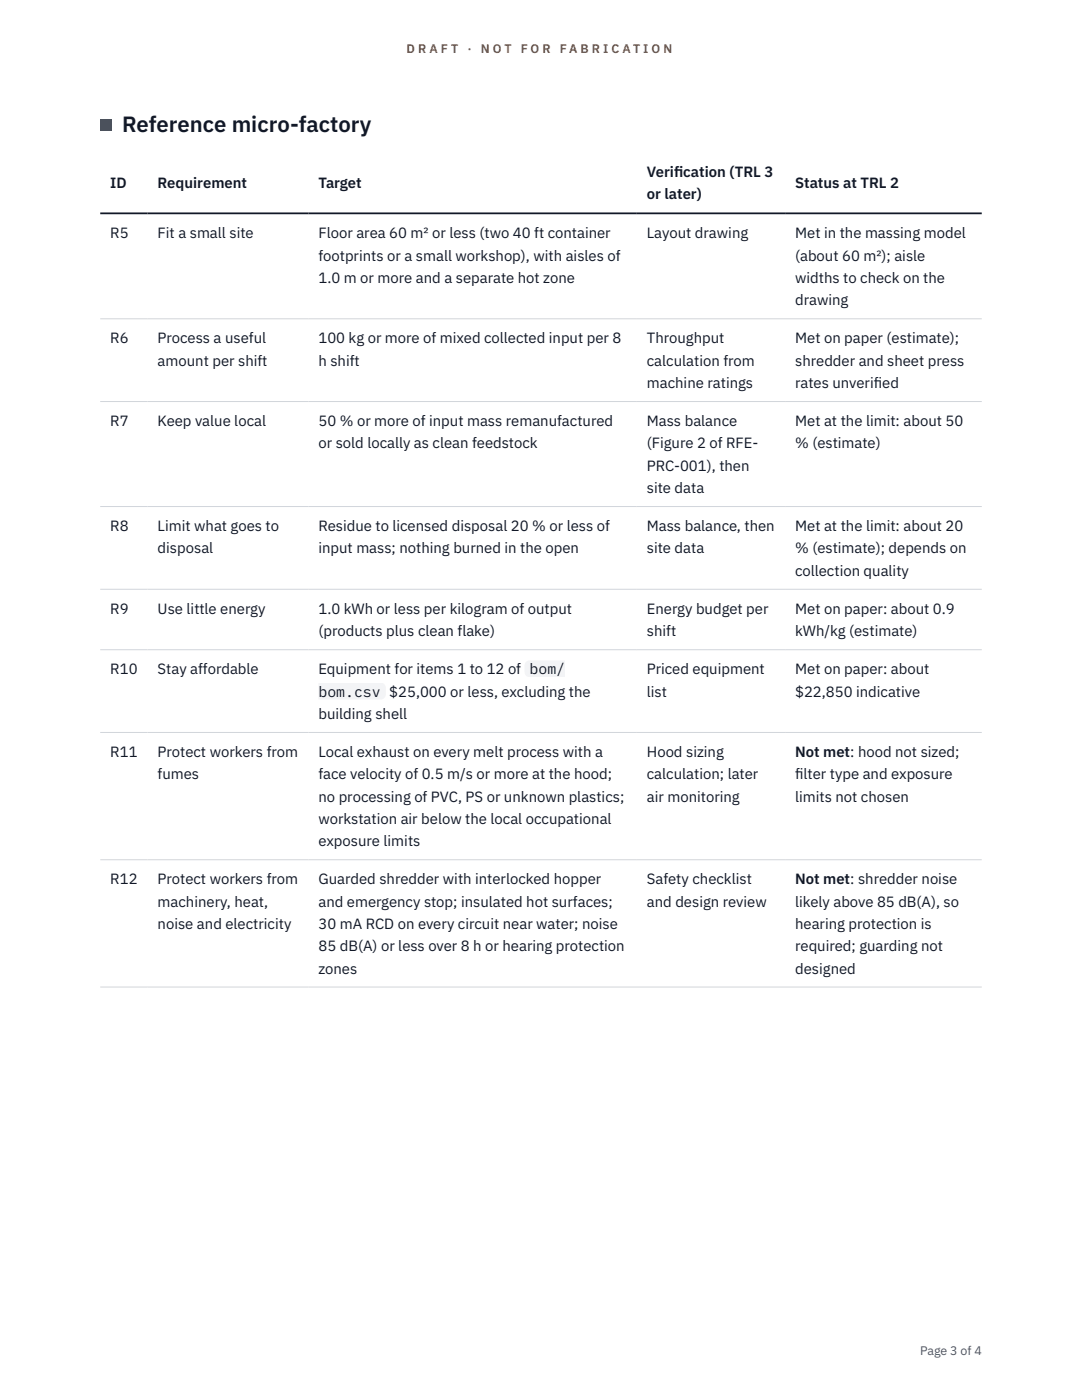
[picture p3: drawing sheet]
<svg xmlns="http://www.w3.org/2000/svg" width="216mm" height="279mm" viewBox="0 0 216 279" stroke-linecap="round" stroke-linejoin="round" font-family="sans-serif">
<defs><g id="words">
<text font-size="4.4" fill="#111827" x="24.4" y="26.4">Reference micro-factory</text>
<g font-size="3" fill="#111827">
<text x="129.1" y="35.3">Verif</text>
<text x="134.5" y="35.3">ication (TRL 3</text>
<text x="22" y="37.6">ID</text>
<text x="31.5" y="37.6">Requirement</text>
<text x="63.5" y="37.6">Target</text>
<text x="129.1" y="39.8">or later)</text>
<text x="158.7" y="37.6">Status at TRL 2</text>
<text x="22" y="47.6">R5</text>
<text x="31.5" y="47.6">Fit a small site</text>
<text x="63.5" y="47.6">Floor area 60 m² or less (two 40 ft container</text>
<text x="129.1" y="47.6">Layout drawing</text>
<text x="158.7" y="47.6">Met in the massing model</text>
<text x="63.5" y="52">footprints or a small workshop), with aisles of</text>
<text x="158.7" y="52">(about 60 m²); aisle</text>
<text x="63.5" y="56.5">1.0 m or more and a separate hot zone</text>
<text x="158.7" y="56.5">widths to check on the</text>
<text x="158.7" y="60.9">drawing</text>
<text x="22" y="68.5">R6</text>
<text x="31.5" y="68.5">Process a useful</text>
<text x="63.5" y="68.5">100 kg or more of mixed collected input per 8</text>
<text x="129.1" y="68.5">Throughput</text>
<text x="158.7" y="68.5">Met on paper (estimate);</text>
<text x="31.5" y="73">amount per shift</text>
<text x="63.5" y="73">h shift</text>
<text x="129.1" y="73">calculation from</text>
<text x="129.1" y="77.4">machine ratings</text>
<text x="158.7" y="73">shredder and sheet press</text>
<text x="158.7" y="77.4">rates unverif</text>
<text x="174.3" y="77.4">ied</text>
<text x="22" y="85.1">R7</text>
<text x="31.5" y="85.1">Keep value local</text>
<text x="63.5" y="85.1">50 % or more of input mass remanufactured</text>
<text x="63.5" y="89.5">or sold locally as clean feedstock</text>
<text x="129.1" y="85.1">Mass balance</text>
<text x="129.1" y="89.5">(Figure 2 of RFE-</text>
<text x="158.7" y="85.1">Met at the limit: about 50</text>
<text x="158.7" y="89.5">% (estimate)</text>
<text x="129.1" y="93.9">PRC-001), then</text>
<text x="129.1" y="98.4">site data</text>
<text x="22" y="106">R8</text>
<text x="31.5" y="106">Limit what goes to</text>
<text x="63.5" y="106">Residue to licensed disposal 20 % or less of</text>
<text x="129.1" y="106">Mass balance, then</text>
<text x="158.7" y="106">Met at the limit: about 20</text>
<text x="31.5" y="110.5">disposal</text>
<text x="63.5" y="110.5">input mass; nothing burned in the open</text>
<text x="129.1" y="110.5">site data</text>
<text x="158.7" y="110.5">% (estimate); depends on</text>
<text x="158.7" y="114.9">collection quality</text>
<text x="22" y="122.5">R9</text>
<text x="31.5" y="122.5">Use little energy</text>
<text x="63.5" y="122.5">1.0 kWh or less per kilogram of output</text>
<text x="129.1" y="122.5">Energy budget per</text>
<text x="158.7" y="122.5">Met on paper: about 0.9</text>
<text x="63.5" y="127">(products plus clean flake)</text>
<text x="129.1" y="127">shift</text>
<text x="158.7" y="127">kWh/kg (estimate)</text>
<text x="22" y="134.6">R10</text>
<text x="31.5" y="134.6">Stay affordable</text>
<text x="63.5" y="134.6">Equipment for items 1 to 12 of</text>
<text x="105.7" y="134.6">bom/</text>
<text x="129.1" y="134.6">Priced equipment</text>
<text x="158.7" y="134.6">Met on paper: about</text>
<text x="63.5" y="139">bom.csv</text>
<text x="63.5" y="143.5">building shell</text>
<text x="77.7" y="139">$25,000 or less, excluding the</text>
<text x="129.1" y="139">list</text>
<text x="158.7" y="139">$22,850 indicative</text>
<text x="22" y="151.1">R11</text>
<text x="31.5" y="151.1">Protect workers from</text>
<text x="31.5" y="155.5">fumes</text>
<text x="63.5" y="151.1">Local exhaust on every melt process with a</text>
<text x="63.5" y="155.5">face velocity of 0.5 m/s or more at the hood;</text>
<text x="129.1" y="151.1">Hood sizing</text>
<text x="129.1" y="155.5">calculation; later</text>
<text x="158.7" y="151.1">Not met: hood not sized;</text>
<text x="158.7" y="155.5">f</text>
<text x="158.7" y="155.5">ilter type and exposure</text>
<text x="63.5" y="160">no processing of PVC, PS or unknown plastics;</text>
<text x="129.1" y="160">air monitoring</text>
<text x="158.7" y="160">limits not chosen</text>
<text x="63.5" y="164.4">workstation air below the local occupational</text>
<text x="63.5" y="168.9">exposure limits</text>
<text x="22" y="176.5">R12</text>
<text x="31.5" y="176.5">Protect workers from</text>
<text x="63.5" y="176.5">Guarded shredder with interlocked hopper</text>
<text x="129.1" y="176.5">Safety checklist</text>
<text x="158.7" y="176.5">Not met: shredder noise</text>
<text x="31.5" y="180.9">machinery, heat,</text>
<text x="31.5" y="185.4">noise and electricity</text>
<text x="63.5" y="180.9">and emergency stop; insulated hot surfaces;</text>
<text x="63.5" y="185.4">30 mA RCD on every circuit near water; noise</text>
<text x="129.1" y="180.9">and design review</text>
<text x="158.7" y="180.9">likely above 85 dB(A), so</text>
<text x="158.7" y="185.4">hearing protection is</text>
<text x="63.5" y="189.8">85 dB(A) or less over 8 h or hearing protection</text>
<text x="158.7" y="189.8">required; guarding not</text>
<text x="63.5" y="194.3">zones</text>
<text x="158.7" y="194.3">designed</text>
</g>
<g font-size="2.5" fill="#b45309">
<text x="81.1" y="10.5">D R A F T</text>
<text x="93.3" y="10.5">·</text>
<text x="95.9" y="10.5">N O T</text>
<text x="103.9" y="10.5">F O R</text>
<text x="111.7" y="10.5">F A B R I C A T I O N</text>
</g>
<text font-size="2.5" fill="#4b5563" x="183.6" y="270.3">Page 3 of 4</text>
</g></defs>
<path d="M20 63.6h175.9M20 80.1h175.9M20 101.1h175.9M20 117.6h175.9M20 129.7h175.9M20 146.2h175.9M20 171.6h175.9M20 197h175.9" fill="none" stroke="#d1d5db" stroke-width=".2"/>
<path d="M20 42.6h175.9" fill="none" stroke="#111827" stroke-width=".35"/>
<path d="M20 23.8h2.2v2.2h-2.2z" fill="#0f766e"/>
<g fill="#f3f4f6">
<path d="M104.7 131.8h8.1v3.4h-8.1z"/>
<path d="M63.5 136.2h13.5v3.4h-13.5z"/>
</g>
<use href="#words"/>
</svg>
